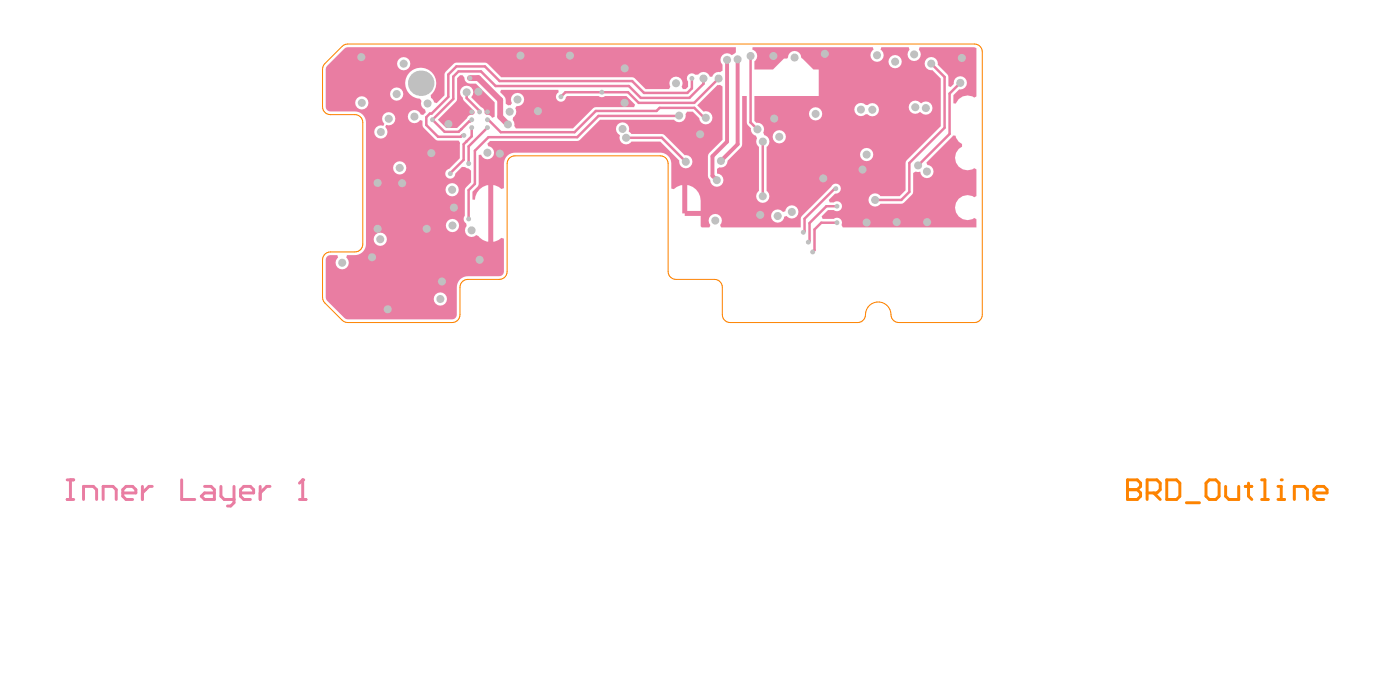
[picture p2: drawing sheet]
<svg xmlns="http://www.w3.org/2000/svg" width="237mm" height="117mm" viewBox="0 0 237 117" stroke-linecap="round" stroke-linejoin="round" font-family="sans-serif">
<path d="M55.1 10.8l2.9-2.9 .6-.4h.4h106.3a1.33 1.33 0 0 1 1.3 1.3v44.5a1.33 1.33 0 0 1-1.3 1.4h-12.9a1.48 1.48 0 0 1-1.3-1.8 2.19 2.19 0 0 0-2.6-1.7 2.19 2.19 0 0 0-1.8 2.4 1.33 1.33 0 0 1-1.3 1.1h-21.6a1.33 1.33 0 0 1-1.3-1.4v-4.6a1.33 1.33 0 0 0-1.3-1.3h-6.6a1.33 1.33 0 0 1-1.3-1.4v-18.3a1.33 1.33 0 0 0-1.3-1.3h-24.7a1.33 1.33 0 0 0-1.3 1.3v18.3a1.33 1.33 0 0 1-1.3 1.4h-5.4a1.33 1.33 0 0 0-1.3 1.3v4.6a1.33 1.33 0 0 1-1.3 1.4h-17.7l-.7-.2-3.2-3.1-.4-.6v-6.8a1.33 1.33 0 0 1 1.3-1.3h4.2a1.33 1.33 0 0 0 1.3-1.3v-20.6a1.33 1.33 0 0 0-1.3-1.4h-4.2a1.33 1.33 0 0 1-1.3-1.3v-6.4l.2-.6z" fill="none" stroke="#fd8300" stroke-width=".17"/>
<path d="M191.2 81.3v3.4h1.7l.5-.6v-.5l-.5-.6h-1.7" fill="none" stroke="#fd8300" stroke-width=".5"/>
<circle cx="191.2" cy="83" r=".25" fill="#fd8300"/>
<g fill="none" stroke="#fd8300" stroke-width=".5">
<path d="M191.2 81.3h1.7l.5 .6v.6l-.5 .5h-1.7M194.5 83.6h1.7l.6-.6v-1.1l-.6-.6h-1.7v3.4M195.6 83.6l1.2 1.1M197.9 81.3h1.6l.6 .6v2.2l-.6 .6h-1.6zM201.2 85.2h2.2M204.5 81.9l.6-.6h1.1l.5 .6v2.2l-.5 .6h-1.1l-.6-.6zM207.8 82.5v1.6l.6 .6h1.7v-2.2M211.2 82.5h1.1M211.7 81.9v2.2l.6 .6M214 81.3h.5v3.4M214 84.7h1.1M216.7 84.7h1.1"/>
<path d="M216.7 82.5h.6v2.2"/>
</g>
<circle cx="217.3" cy="81.3" r=".25" fill="#fd8300"/>
<path d="M219.5 84.7v-2.2h1.7l.5 .5v1.7M222.8 83.6h2.2v-.6l-.5-.5h-1.1l-.6 .5v1.1l.6 .6h1.1" fill="none" stroke="#fd8300" stroke-width=".5"/>
<g fill="#e97da2">
<path d="M77.5 13.2l.5-.5h.4l.4 .5a.92 .92 0 0 0 .9 1h1l3.2 3.1v2.5l-.4 .2a.89 .89 0 0 0-1.1-.5l-.3-.4a.8 .8 0 0 0-.5-.9l-1.7-1.7a1.15 1.15 0 0 0 0-1.7 1.15 1.15 0 0 0-1.7 .2 1.15 1.15 0 0 0 .3 1.6l.2 .5 1.8 1.8v.3l-.3 .3a.96 .96 0 0 0-1.1 .6l-1.6 1.6h-1.8l-1.4-1.4 3.2-3.3z"/>
<path d="M85 15.2h9.7v.5a.85 .85 0 0 0 0 1.4 .85 .85 0 0 0 1.3-.6l.2-.2h5.3a.81 .81 0 0 0 1.1 0h3.6l1.5 1.4-.2 .5h-6.7l-3.6 3.6h-9.7l-.3-.5a1.29 1.29 0 0 0-.3-1.1l.1-.3a1.05 1.05 0 0 0 .4-1.6l.2-.3a1.12 1.12 0 0 0 1.3-1.2 1.12 1.12 0 0 0-1.5-1 1.12 1.12 0 0 0-.6 1.7l-.2 .3-.4 .1-.4-.3a1.78 1.78 0 0 0-1-2z"/>
<path d="M55.5 11.1l2.9-2.8 .6-.3h65.8v.9l-.1 .1-.6 .4-.4-.3a1.12 1.12 0 0 0-1.3 .4 1.12 1.12 0 0 0 .1 1.5v1l-.4 .2a1.06 1.06 0 0 0-1.3 .8h-.4l-.1-.1a1.11 1.11 0 0 0-1.9-.3l-.5 .1a.85 .85 0 0 0-1.1 0 .85 .85 0 0 0-.1 1.1v.9l-.4 .4h-.5l-.2-.4a1.11 1.11 0 0 0-1-1.7 1.11 1.11 0 0 0-.9 1.7l-.2 .4h-4l-1.8-1.8-.5-.2h-22.2l-2.5-2.4-5.1-.1-.5 .2-1.5 1.6v3.8l-1.4 1.3-.4-.2-.3-.6-.2-.1-.1-.4 .3-.3a2.63 2.63 0 0 0 .5-2.8 2.63 2.63 0 0 0-2.4-1.6h-.1a2.55 2.55 0 0 0-1.8 .7l-.1 .1a2.63 2.63 0 0 0-.5 2.8 2.63 2.63 0 0 0 2.3 1.6l.3 .4a1.17 1.17 0 0 0 .6 1.5l.1 .4-.4 .5-.5-.1a1.12 1.12 0 0 0-1.6-.6 1.12 1.12 0 0 0-.2 1.7 1.12 1.12 0 0 0 1.7-.2l.4 .2v.7l.2 .5 2.2 2.1h3.8l.2 .4v2.6l-2 1.9a.85 .85 0 0 0-.1 1.5 .85 .85 0 0 0 1.3-.8l1.1-1.1h.6l.6 .3 .4 .3v2l-.9 .9-.2 .4v4.4a.82 .82 0 0 0 .2 1.2 .62 .62 0 0 1-.1 .8 1.13 1.13 0 0 0 .4 1.4 1.13 1.13 0 0 0 1.5-.2l1.1 .9 .9 .3v-9.6h-.3a2.66 2.66 0 0 0-2 2.5l-.4-.1v-1.3l1-1.1 .1-5.1 .4-.1v.1a1.12 1.12 0 0 0 1.9 .3 1.12 1.12 0 0 0-.7-1.8l-.2-.4 .5-.5h15l3.7-3.6h12.5a1.1 1.1 0 0 0 1.4 .3 1.1 1.1 0 0 0 .5-1.2l.3-.5h1l1.1 1.1 .1 .4a1.12 1.12 0 0 0 1.4 .6 1.12 1.12 0 0 0 .6-1.4 1.12 1.12 0 0 0-1.4-.7l-1.1-1 3.5-3.5h.4l.4 .3v9l-2.4 2.5v3.6l.3 .7a1.12 1.12 0 0 0 1.1 1.2 1.12 1.12 0 0 0 1.2-1.1 1.12 1.12 0 0 0-1.1-1.2v-.8l.4-.2a1.09 1.09 0 0 0 1.4-1.2l2.4-2.5 .1-8.4h.7v4.5l.2 .4 .6 .5-.1 .2a1.07 1.07 0 0 0 .9 1.1l.2 .5-.1 .1a1.07 1.07 0 0 0 .4 1.3v7.5l-.1 .1a1.12 1.12 0 0 0 0 1.6 1.12 1.12 0 0 0 1.6-.1 1.12 1.12 0 0 0-.2-1.6v-7.5l.2-.1a1.1 1.1 0 0 0-.6-1.9l-.2-.4 .1-.1a1.1 1.1 0 0 0-1.2-1.6l-.4-.3v-4.2h10.9v-4.5h-.9l-2-2a1.13 1.13 0 0 0-1.2-1.2 1.13 1.13 0 0 0-1.1 1.2l-.1 .1h-.6l-1.8 1.9h-3.2v-1.4l.2-.1a1.1 1.1 0 0 0-.5-1.9v-.4h20.4l.1 .4-.2 .2a1.12 1.12 0 0 0 .1 1.6 1.12 1.12 0 0 0 1.6-.2 1.12 1.12 0 0 0-.3-1.6l.2-.4h4.6l.1 .4a1.13 1.13 0 0 0 0 1.6 1.13 1.13 0 0 0 1.6 0 1.13 1.13 0 0 0 0-1.6l.1-.4h9.3l.4 .1v8.2l-.4 .2-.3-.2a2.11 2.11 0 0 0-2.8 1.3l-.4-.1v-1.4l1-1 .2 .1a1.12 1.12 0 0 0 1.1-1.2 1.12 1.12 0 0 0-1.2-1.1 1.12 1.12 0 0 0-1 1.3l-.6 .6-.4-.2v-1.8l-1.8-1.8a1.11 1.11 0 0 0-1-1.3 1.11 1.11 0 0 0-1.2 1.1 1.11 1.11 0 0 0 1.3 1.1l1.4 1.4v8.1l-5.9 6v4.9l-1 1h-3.3a1.11 1.11 0 0 0-1.7-.2 1.11 1.11 0 0 0 0 1.6 1.11 1.11 0 0 0 1.7-.2h3.5l.5-.1 1.5-1.6 .1-3.5 .4-.2h.8l.1 .4a1.12 1.12 0 0 0 1.9 .3 1.12 1.12 0 0 0-.8-1.8l-.2-.5 4.5-4.5h.5a1.98 1.98 0 0 0 1.1 1.4l-.1 .5a2.1 2.1 0 0 0-.9 2.9 2.1 2.1 0 0 0 3 .7l.4 .2v4.5l-.4 .2-.3-.2a2.11 2.11 0 0 0-2.9 2.1 2.11 2.11 0 0 0 3.2 1.7l.4 .1v1.5h-22.7l-.2-.5a.84 .84 0 0 0-.2-1 .84 .84 0 0 0-1.1 0h-1.9l-.2-.4 1.1-1.1h1a.85 .85 0 0 0 1.2-.1 .85 .85 0 0 0 0-1.1 .85 .85 0 0 0-1.2-.1h-.7l-.2-.4 1.1-1.1h.1a.85 .85 0 0 0 .8-1.3 .85 .85 0 0 0-1.5 .2l-5 4.9-.2 .5v1.5h-13.5l-.2-.5 .2-.3a1.12 1.12 0 0 0-1.2-1.5 1.12 1.12 0 0 0-.6 1.8l-.2 .5h-1.3l-.2-.3v-1.7h-2.7v-.4h-.4v-4.8l-.9 .3-.5 .4-.5-.1v-4.3a1.88 1.88 0 0 0-1.8-1.8h-24.7a1.86 1.86 0 0 0-1.8 1.8v4.2l-.5 .1-.4-.3-1-.3v9.6l1-.3 .4-.4 .5 .2-.1 5.7-.2 .4-.6 .2h-5.3a1.88 1.88 0 0 0-1.8 1.9l-.1 4.8-.1 .3-.4 .3h-18.1l-.4-.2-2.9-2.9-.2-.4v-6.7l.2-.5 .6-.2h1.1l.1 .5a1.12 1.12 0 0 0-.1 1.6 1.12 1.12 0 0 0 1.6 0 1.12 1.12 0 0 0-.1-1.6l.1-.5h1.4a1.88 1.88 0 0 0 1.9-1.8v-20.7a1.86 1.86 0 0 0-1.9-1.8h-4.1l-.4-.1-.4-.4-.1-6.6zM150.7 10.5a1.13 1.13 0 0 0 2.2 0 1.13 1.13 0 0 0-2.2 0zM67.3 10.8a1.15 1.15 0 0 0 2.3 0 1.15 1.15 0 0 0-2.3 0zM66.1 15.9a1.15 1.15 0 0 0 2.3 0 1.15 1.15 0 0 0-2.3 0zM60.2 17.4a1.15 1.15 0 0 0 2.3 0 1.15 1.15 0 0 0-2.3 0zM154.4 17.4a1.13 1.13 0 0 0 0 1.6 1.13 1.13 0 0 0 1.6 0 1.14 1.14 0 0 0 1.6 .3 1.14 1.14 0 0 0 .3-1.7 1.14 1.14 0 0 0-1.7-.1l-.2-.1a1.12 1.12 0 0 0-1.6 0zM145.2 17.8a1.13 1.13 0 0 0 0 1.6 1.13 1.13 0 0 0 1.6 0h.3a1.13 1.13 0 0 0 1.6 0 1.13 1.13 0 0 0 0-1.6 1.13 1.13 0 0 0-1.6 0h-.3a1.11 1.11 0 0 0-1.6 0zM137.2 19.3a1.13 1.13 0 0 0 2.2 0 1.13 1.13 0 0 0-2.2 0zM65.1 19.3a1.11 1.11 0 0 0 .1 1.7l-.2 .3a1.12 1.12 0 0 0-1.6 1 1.12 1.12 0 0 0 1.6 1.1 1.12 1.12 0 0 0 .3-1.9l.2-.3a1.13 1.13 0 0 0 1.5-1.3 1.13 1.13 0 0 0-1.9-.6zM131 23.2a1.15 1.15 0 0 0 2.3 0 1.15 1.15 0 0 0-2.3 0zM145.8 26.2a1.15 1.15 0 0 0 2.3 0 1.15 1.15 0 0 0-2.3 0zM104.8 21.1a1.16 1.16 0 0 0 .3 1.8 1.11 1.11 0 0 0 .5 1.4 1.11 1.11 0 0 0 1.5-.3h4.9l3.2 3.2a1.12 1.12 0 0 0 1 1.3 1.12 1.12 0 0 0 1.2-1.1 1.12 1.12 0 0 0-1.3-1.1l-3.6-3.5-5.4-.1-.5-.4a1.13 1.13 0 0 0-.4-1.4 1.13 1.13 0 0 0-1.4 .2zM66.7 28.5a1.13 1.13 0 0 0 2.2 0 1.13 1.13 0 0 0-2.2 0zM75.5 32.2a1.15 1.15 0 0 0 2.3 0 1.15 1.15 0 0 0-2.3 0zM116.5 31.4v4.4h2.3v-1.8a2.65 2.65 0 0 0-2.3-2.6zM131.1 35.8a1.12 1.12 0 0 0 .3 1.8 1.12 1.12 0 0 0 1.6-.9l.4-.1a1.12 1.12 0 0 0 1.8 .1 1.12 1.12 0 0 0-.5-1.8 1.12 1.12 0 0 0-1.5 .9l-.4 .1a1.09 1.09 0 0 0-1.7-.1zM75.6 38.2a1.15 1.15 0 0 0 2.3 0 1.15 1.15 0 0 0-2.3 0zM63.4 40.6a1.13 1.13 0 0 0 2.2 0 1.13 1.13 0 0 0-2.2 0zM73.6 50.7a1.13 1.13 0 0 0 2.2 0 1.13 1.13 0 0 0-2.2 0z"/>
</g>
<path d="M73.2 19.2h-.3l-.6 .7v1.3M76.4 29.4h.1" fill="none" stroke="#e97da2" stroke-width=".42"/>
<circle cx="76" cy="21" r=".21" fill="#e97da2"/>
<g fill="none" stroke="#e97da2" stroke-width=".42">
<path d="M72.5 17.5h.1M79.1 15.6v1l2.2 2.2v.2M80 19h-1.9l-2.1 2M81.1 15.5l1.6 1.6v1.9M115.2 19.6l-13.7 .1-3.6 3.6h-15.1l-2.3 2.3v5.6l-1 1v4.9M117.3 13.3v1.7l-.7 .8h-7.4l-2-2.1h-22.5l-2.5-2.4h-4.8l-1.4 1.3v3.8l-2.8 2.8M119.3 13.3v.9l-2.4 2.4h-8.2l-2-2h-22.6l-2.5-2.5h-3.8l-.9 .9v3.8l-3.6 3.5 2.1 2h2.4l1.8-1.7 .4-.3M119.7 20h-.3l-1.7-1.7h-5.8l-.6 .5h-10.3l-3.6 3.6h-12.5l-2.1-2.1h-.1M121.9 13.3l-4.2 4.1h-9.4l-1.8-1.8h-10.6l-.8 .8M127.3 9.5v11.3M157.9 10.8l2.3 2.2v8.7l-6 5.9v4.9l-1.4 1.4h-4.4M162.9 14l-1.9 1.9v6.8l-5.3 5.3"/>
<path d="M72.3 21.2l2 2h3.8l.3-.3h.3M78.2 21.9h.1M79.1 24h.1M79.5 27.7h.1M80 21.6v1.5l-1.4 1.4v2.6l-2.2 2.3M82.7 21.6l-3.2 3.2v2.9M82.7 21.6h.1M106.2 23.4h6l4.1 4M127.3 20.8h.1M127.3 20.8l1.2 1.1M129.4 24l.1 .1-.1 .1v9.1M141.6 31.9l-5.2 5.2v2.1l-.2 .2"/>
<path d="M141.9 35h-1.8l-2.8 2.8v3l-.2 .2M141.9 37.8h-2.6l-1.2 1.1v3.5l-.3 .3"/>
</g>
<path d="M79.7 13.2h1.4l3.7 3.8v2.8l1.3 1.3" fill="none" stroke="#e97da2" stroke-width="1"/>
<path d="M123.3 10.2v13.8l-2.5 2.5v3.3l.8 .7M125.1 10.1v14.4l-2.8 2.8" fill="none" stroke="#e97da2" stroke-width=".66"/>
<g fill="none" stroke="#e97da2" stroke-width=".5">
<path d="M11.4 81.3h1.1M11.4 84.7h1.1M11.9 81.3v3.4M14.2 84.7v-2.2h1.6l.6 .5v1.7M17.5 84.7v-2.2h1.7l.5 .5v1.7M20.8 83.6h2.2v-.6l-.5-.5h-1.1l-.6 .5v1.1l.6 .6h1.1M24.2 82.5v2.2M25.8 82.5h-.5l-1.1 1.1M30.8 81.3v3.4h2.2M34.7 82.5h1.1l.6 .5v1.7h-1.7l-.6-.6 .6-.5h1.7M37.5 82.5v1.6l.5 .6h1.7M39.7 82.5v2.7l-.6 .6h-.5"/>
<path d="M40.8 83.6h2.2v-.6l-.5-.5h-1.2l-.5 .5v1.1l.5 .6h1.2M44.1 82.5v2.2M45.8 82.5h-.6l-1.1 1.1M50.8 84.7h1.1M51.3 81.3v3.4"/>
</g>
<circle cx="51.3" cy="81.3" r=".25" fill="#e97da2"/>
<path d="M51.3 81.3l-.5 .6" fill="none" stroke="#e97da2" stroke-width=".5"/>
<g fill="#c0c0c0">
<circle cx="139.9" cy="9.1" r=".68"/>
<circle cx="148.7" cy="9.4" r=".68"/>
<circle cx="129.4" cy="24" r=".68"/>
<circle cx="73.3" cy="20.3" r=".42"/>
<circle cx="81.1" cy="15.5" r=".68"/>
<circle cx="87.8" cy="16.9" r=".68"/>
<circle cx="157.9" cy="10.8" r=".68"/>
<circle cx="157.2" cy="29.1" r=".68"/>
<circle cx="155.7" cy="28" r=".68"/>
<circle cx="119.7" cy="20" r=".68"/>
<circle cx="122.3" cy="27.3" r=".68"/>
<circle cx="121.6" cy="30.5" r=".68"/>
<circle cx="115.2" cy="19.6" r=".68"/>
<circle cx="146.3" cy="28.7" r=".68"/>
<circle cx="147" cy="26.2" r=".68"/>
<circle cx="146" cy="18.6" r=".68"/>
<circle cx="147.9" cy="18.6" r=".68"/>
<circle cx="105.6" cy="21.9" r=".68"/>
<circle cx="105.9" cy="17.4" r=".68"/>
<circle cx="84.8" cy="26.1" r=".68"/>
<circle cx="79.5" cy="37.1" r=".42"/>
<circle cx="67.3" cy="15.9" r=".68"/>
<circle cx="78.7" cy="22.9" r=".42"/>
<circle cx="82.7" cy="25.9" r=".68"/>
<circle cx="106.2" cy="23.4" r=".68"/>
<circle cx="86.4" cy="18.9" r=".68"/>
<circle cx="134.3" cy="35.9" r=".68"/>
<circle cx="79.1" cy="15.6" r=".68"/>
<circle cx="114.6" cy="14.1" r=".68"/>
<circle cx="65.9" cy="20.1" r=".68"/>
<circle cx="64.6" cy="22.4" r=".68"/>
<circle cx="61.4" cy="17.4" r=".68"/>
<circle cx="138.3" cy="19.3" r=".68"/>
<circle cx="128.9" cy="36.4" r=".68"/>
<circle cx="131.3" cy="20.1" r=".68"/>
<circle cx="131.2" cy="9.5" r=".68"/>
<circle cx="79.7" cy="13.2" r=".42"/>
<circle cx="67.8" cy="28.5" r=".68"/>
<circle cx="105.9" cy="11.6" r=".68"/>
<circle cx="102.1" cy="15.6" r=".42"/>
<circle cx="81.3" cy="44" r=".68"/>
<circle cx="74.7" cy="50.7" r=".68"/>
<circle cx="74.9" cy="47.7" r=".68"/>
<circle cx="121.3" cy="37.4" r=".68"/>
<circle cx="76" cy="21" r=".68"/>
<circle cx="76.7" cy="38.2" r=".68"/>
<circle cx="77" cy="35.2" r=".68"/>
<circle cx="79.5" cy="27.7" r=".42"/>
<circle cx="76.4" cy="29.4" r=".42"/>
<circle cx="64" cy="31" r=".68"/>
<circle cx="68.2" cy="31.1" r=".68"/>
<circle cx="64" cy="38.8" r=".68"/>
<circle cx="73.1" cy="26" r=".68"/>
<circle cx="86.1" cy="21.1" r=".68"/>
<circle cx="91.2" cy="18.8" r=".68"/>
<circle cx="96.7" cy="9.4" r=".68"/>
<circle cx="88.3" cy="9.4" r=".68"/>
<circle cx="95.1" cy="16.4" r=".42"/>
<circle cx="80" cy="21.6" r=".42"/>
<circle cx="82.7" cy="21.6" r=".42"/>
<circle cx="82.7" cy="20.3" r=".42"/>
<circle cx="82.7" cy="19" r=".42"/>
<circle cx="81.3" cy="19" r=".42"/>
<circle cx="80" cy="19" r=".42"/>
<circle cx="80" cy="20.3" r=".42"/>
<circle cx="137.8" cy="42.7" r=".42"/>
<circle cx="141.9" cy="37.8" r=".42"/>
<circle cx="137.1" cy="41" r=".42"/>
<circle cx="141.9" cy="35" r=".42"/>
<circle cx="136.2" cy="39.4" r=".42"/>
<circle cx="141.7" cy="32" r=".42"/>
<circle cx="63.1" cy="43.6" r=".68"/>
<circle cx="64.5" cy="40.6" r=".68"/>
<circle cx="72.4" cy="38.8" r=".68"/>
<circle cx="65.7" cy="52.4" r=".68"/>
<circle cx="162.9" cy="14" r=".68"/>
<circle cx="148.4" cy="33.9" r=".68"/>
<circle cx="152.1" cy="37.7" r=".68"/>
<circle cx="157.2" cy="37.7" r=".68"/>
<circle cx="147" cy="37.7" r=".68"/>
<circle cx="163.1" cy="9.8" r=".68"/>
<circle cx="155" cy="9.2" r=".68"/>
<circle cx="151.8" cy="10.5" r=".68"/>
<circle cx="121.9" cy="13.3" r=".68"/>
<circle cx="123.3" cy="10.2" r=".68"/>
<circle cx="157" cy="18.3" r=".68"/>
<circle cx="155.2" cy="18.2" r=".68"/>
<circle cx="119.3" cy="13.3" r=".68"/>
<circle cx="117.3" cy="13.3" r=".42"/>
<circle cx="128.5" cy="21.9" r=".68"/>
<circle cx="132.2" cy="23.2" r=".68"/>
<circle cx="131.9" cy="36.6" r=".68"/>
<circle cx="129.4" cy="33.3" r=".68"/>
<circle cx="61.3" cy="9.7" r=".68"/>
<circle cx="139.6" cy="30.2" r=".68"/>
<circle cx="118.7" cy="22.8" r=".68"/>
<circle cx="58" cy="44.5" r=".68"/>
<circle cx="76.7" cy="32.2" r=".68"/>
<circle cx="80" cy="39.1" r=".68"/>
<circle cx="116.3" cy="27.4" r=".68"/>
<circle cx="127.3" cy="9.5" r=".68"/>
<circle cx="134.7" cy="9.8" r=".68"/>
<circle cx="125.1" cy="10.1" r=".68"/>
<circle cx="68.5" cy="10.8" r=".68"/>
<circle cx="72.5" cy="17.5" r=".68"/>
<circle cx="70.3" cy="19.8" r=".68"/>
<circle cx="71.3" cy="14.1" r="2.16"/>
</g>
</svg>
